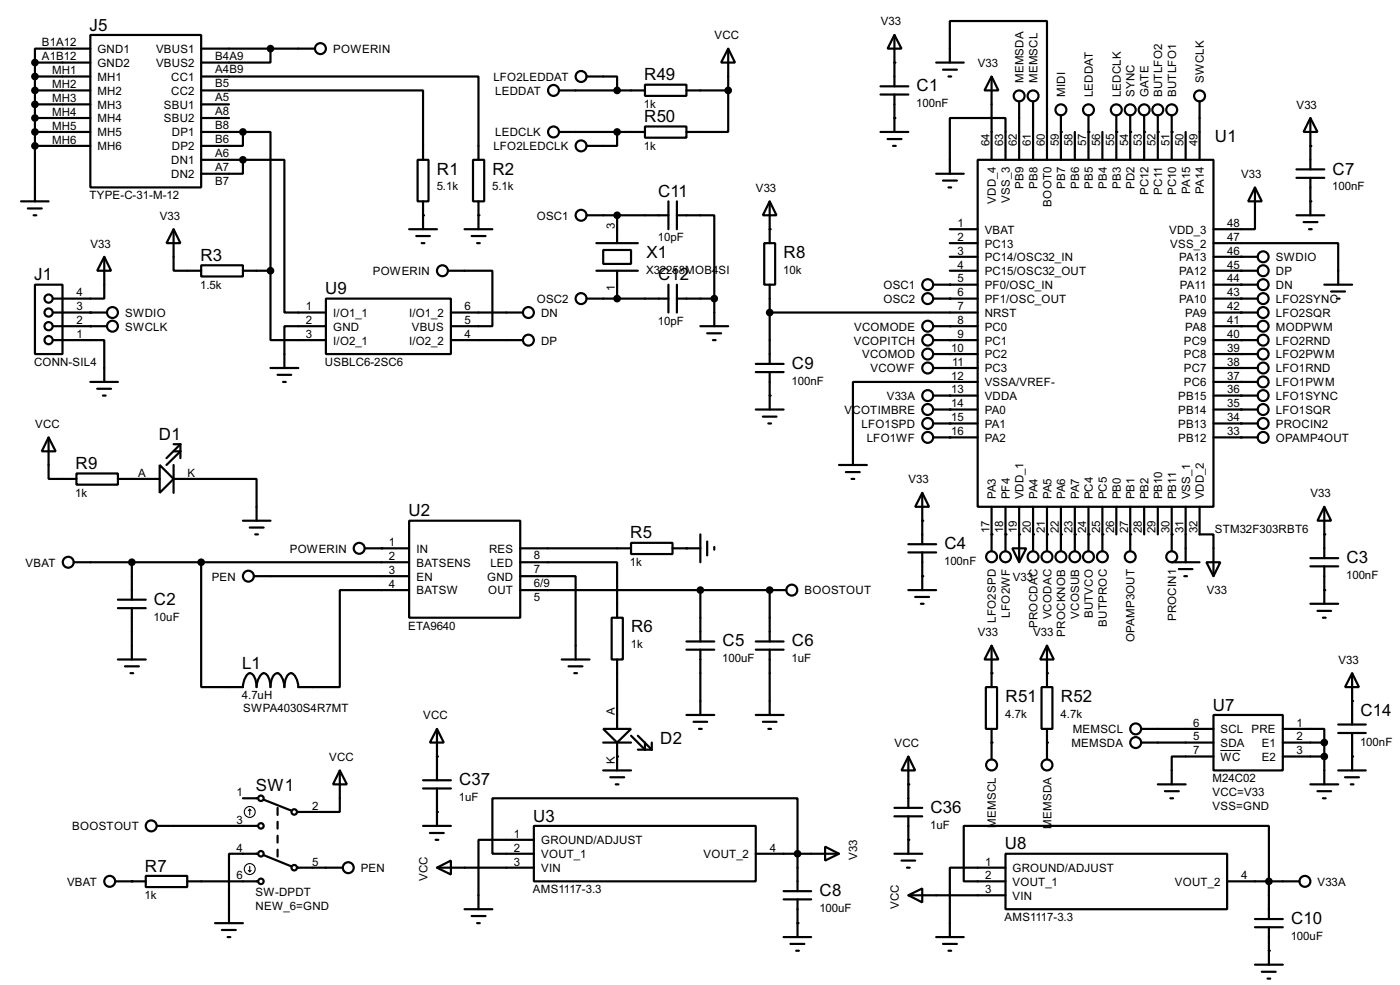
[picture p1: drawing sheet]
<svg xmlns="http://www.w3.org/2000/svg" width="256mm" height="180mm" viewBox="0 0 256 180" stroke-linecap="round" stroke-linejoin="round" font-family="sans-serif">
<defs><g id="words">
<g font-size="3.5">
<text x="16.4" y="5.6">J5</text>
<text x="118" y="14.7">R49</text>
<text x="167.9" y="16.7">C1</text>
<text x="118" y="22.4">R50</text>
<text x="222.6" y="25.9">U1</text>
<text x="80.1" y="31.9">R1</text>
<text x="90.2" y="31.9">R2</text>
<text x="244.1" y="31.9">C7</text>
<text x="120.6" y="36">C11</text>
<text x="36.7" y="47.8">R3</text>
<text x="118.4" y="47.2">X1</text>
<text x="143.6" y="47.2">R8</text>
<text x="6.3" y="51.3">J1</text>
<text x="59.6" y="53.9">U9</text>
<text x="120.6" y="51.3">C12</text>
<text x="145.1" y="67.5">C9</text>
<text x="29.1" y="80.5">D1</text>
<text x="13.9" y="85.9">R9</text>
<text x="74.8" y="94.5">U2</text>
<text x="115.5" y="98.6">R5</text>
<text x="173" y="100.5">C4</text>
<text x="246.7" y="103.1">C3</text>
<text x="28.2" y="110.7">C2</text>
<text x="115.6" y="115.8">R6</text>
<text x="132.4" y="118.3">C5</text>
<text x="145.1" y="118.3">C6</text>
<text x="44.4" y="122.4">L1</text>
<text x="184.2" y="128.5">R51</text>
<text x="194.4" y="128.5">R52</text>
<text x="222.2" y="130.1">U7</text>
<text x="249.2" y="131">C14</text>
<text x="121" y="136.1">D2</text>
<text x="84.1" y="143.7">C37</text>
<text x="46.9" y="144.8">SW1</text>
<text x="170.5" y="148.8">C36</text>
<text x="97.7" y="150.4">U3</text>
<text x="184.1" y="155.5">U8</text>
<text x="26.6" y="159.5">R7</text>
<text x="150.2" y="164">C8</text>
<text x="236.5" y="169.1">C10</text>
</g>
<g font-size="2.4">
<text x="161.3" y="4.6">V33</text>
<text x="7.7" y="8.5">B1A12</text>
<text x="7.7" y="11.1">A1B12</text>
<text x="17.8" y="9.7">GND1</text>
<text x="28.6" y="9.7">VBUS1</text>
<text x="39.4" y="10.9">B4A9</text>
<text x="61" y="9.7">POWERIN</text>
<text x="130.9" y="7.2">VCC</text>
<text x="9.5" y="13.6">MH1</text>
<text x="9.5" y="16.2">MH2</text>
<text x="17.8" y="12.3">GND2</text>
<text x="17.8" y="14.8">MH1</text>
<text x="17.8" y="17.3">MH2</text>
<text x="28.6" y="12.3">VBUS2</text>
<text x="31.4" y="14.8">CC1</text>
<text x="31.4" y="17.3">CC2</text>
<text x="39.4" y="13.4">A4B9</text>
<text x="39.4" y="16">B5</text>
<text x="90.4" y="14.8">LFO2LEDDAT</text>
<text x="90.7" y="17.3">LEDDAT</text>
<text x="179.1" y="12.3">V33</text>
<text x="187.5" y="15.2" transform="rotate(-90 187.5 15.2)">MEMSDA</text>
<text x="190.1" y="15.2" transform="rotate(-90 190.1 15.2)">MEMSCL</text>
<text x="195.2" y="17.8" transform="rotate(-90 195.2 17.8)">MIDI</text>
<text x="200.2" y="17.8" transform="rotate(-90 200.2 17.8)">LEDDAT</text>
<text x="205.3" y="17.8" transform="rotate(-90 205.3 17.8)">LEDCLK</text>
<text x="207.9" y="17.8" transform="rotate(-90 207.9 17.8)">SYNC</text>
<text x="210.4" y="17.8" transform="rotate(-90 210.4 17.8)">GATE</text>
<text x="212.9" y="17.8" transform="rotate(-90 212.9 17.8)">BUTLFO2</text>
<text x="215.5" y="17.8" transform="rotate(-90 215.5 17.8)">BUTLFO1</text>
<text x="220.5" y="15.2" transform="rotate(-90 220.5 15.2)">SWCLK</text>
<text x="9.5" y="18.7">MH3</text>
<text x="9.5" y="21.2">MH4</text>
<text x="9.5" y="23.8">MH5</text>
<text x="17.8" y="19.9">MH3</text>
<text x="17.8" y="22.4">MH4</text>
<text x="30" y="19.9">SBU1</text>
<text x="30" y="22.4">SBU2</text>
<text x="39.4" y="18.5">A5</text>
<text x="39.4" y="21.1">A8</text>
<text x="39.4" y="23.6">B8</text>
<text x="118" y="19.8">1k</text>
<text x="167.9" y="19.6">100nF</text>
<text x="237.5" y="19.9">V33</text>
<text x="9.5" y="26.3">MH6</text>
<text x="17.8" y="25">MH5</text>
<text x="17.8" y="27.5">MH6</text>
<text x="31.5" y="25">DP1</text>
<text x="31.5" y="27.5">DP2</text>
<text x="39.4" y="26.1">B6</text>
<text x="39.4" y="28.7">A6</text>
<text x="90.4" y="27.5">LFO2LEDCLK</text>
<text x="90.7" y="25">LEDCLK</text>
<text x="118" y="27.4">1k</text>
<text x="181.3" y="26.7" transform="rotate(-90 181.3 26.7)">64</text>
<text x="183.8" y="26.7" transform="rotate(-90 183.8 26.7)">63</text>
<text x="186.3" y="26.7" transform="rotate(-90 186.3 26.7)">62</text>
<text x="188.9" y="26.7" transform="rotate(-90 188.9 26.7)">61</text>
<text x="191.4" y="26.7" transform="rotate(-90 191.4 26.7)">60</text>
<text x="194" y="26.7" transform="rotate(-90 194 26.7)">59</text>
<text x="196.5" y="26.7" transform="rotate(-90 196.5 26.7)">58</text>
<text x="199" y="26.7" transform="rotate(-90 199 26.7)">57</text>
<text x="201.6" y="26.7" transform="rotate(-90 201.6 26.7)">56</text>
<text x="204.1" y="26.7" transform="rotate(-90 204.1 26.7)">55</text>
<text x="206.7" y="26.7" transform="rotate(-90 206.7 26.7)">54</text>
<text x="209.2" y="26.7" transform="rotate(-90 209.2 26.7)">53</text>
<text x="211.7" y="26.7" transform="rotate(-90 211.7 26.7)">52</text>
<text x="214.3" y="26.7" transform="rotate(-90 214.3 26.7)">51</text>
<text x="216.8" y="26.7" transform="rotate(-90 216.8 26.7)">50</text>
<text x="219.4" y="26.7" transform="rotate(-90 219.4 26.7)">49</text>
<text x="31.4" y="30">DN1</text>
<text x="31.4" y="32.6">DN2</text>
<text x="39.4" y="31.2">A7</text>
<text x="39.4" y="33.8">B7</text>
<text x="80" y="34.9">5.1k</text>
<text x="90.2" y="34.9">5.1k</text>
<text x="138.5" y="35.1">V33</text>
<text x="187.5" y="34.5" transform="rotate(-90 187.5 34.5)">PB9</text>
<text x="190.1" y="34.5" transform="rotate(-90 190.1 34.5)">PB8</text>
<text x="195.2" y="34.5" transform="rotate(-90 195.2 34.5)">PB7</text>
<text x="197.7" y="34.5" transform="rotate(-90 197.7 34.5)">PB6</text>
<text x="200.2" y="34.5" transform="rotate(-90 200.2 34.5)">PB5</text>
<text x="202.8" y="34.5" transform="rotate(-90 202.8 34.5)">PB4</text>
<text x="205.3" y="34.5" transform="rotate(-90 205.3 34.5)">PB3</text>
<text x="207.9" y="34.6" transform="rotate(-90 207.9 34.6)">PD2</text>
<text x="210.4" y="35.8" transform="rotate(-90 210.4 35.8)">PC12</text>
<text x="212.9" y="35.6" transform="rotate(-90 212.9 35.6)">PC11</text>
<text x="215.5" y="35.8" transform="rotate(-90 215.5 35.8)">PC10</text>
<text x="218" y="35.5" transform="rotate(-90 218 35.5)">PA15</text>
<text x="220.6" y="35.5" transform="rotate(-90 220.6 35.5)">PA14</text>
<text x="227.4" y="32.6">V33</text>
<text x="244.1" y="34.9">100nF</text>
<text x="16.4" y="36.5">TYPE-C-31-M-12</text>
<text x="29.3" y="40.2">V33</text>
<text x="98.3" y="40.2">OSC1</text>
<text x="112.7" y="42" transform="rotate(-90 112.7 42)">3</text>
<text x="175.4" y="41.6">1</text>
<text x="182.5" y="37.3" transform="rotate(-90 182.5 37.3)">VDD_4</text>
<text x="185" y="37.1" transform="rotate(-90 185 37.1)">VSS_3</text>
<text x="192.6" y="37.8" transform="rotate(-90 192.6 37.8)">BOOT0</text>
<text x="224.8" y="41.6">48</text>
<text x="16.6" y="45.3">V33</text>
<text x="120.5" y="44.1">10pF</text>
<text x="175.4" y="44.1">2</text>
<text x="175.4" y="46.6">3</text>
<text x="180.4" y="42.7">VBAT</text>
<text x="180.4" y="45.3">PC13</text>
<text x="180.4" y="47.8">PC14/OSC32_IN</text>
<text x="214.2" y="42.7">VDD_3</text>
<text x="214.4" y="45.3">VSS_2</text>
<text x="216" y="47.8">PA13</text>
<text x="224.8" y="44.1">47</text>
<text x="224.8" y="46.6">46</text>
<text x="233.7" y="47.8">SWDIO</text>
<text x="36.7" y="52.8">1.5k</text>
<text x="68.3" y="50.4">POWERIN</text>
<text x="112.7" y="53.3" transform="rotate(-90 112.7 53.3)">1</text>
<text x="118.4" y="50.1">X32258MOB4SI</text>
<text x="143.5" y="50.1">10k</text>
<text x="161.8" y="52.9">OSC1</text>
<text x="175.4" y="49.2">4</text>
<text x="175.4" y="51.7">5</text>
<text x="180.4" y="50.4">PC15/OSC32_OUT</text>
<text x="180.4" y="52.9">PF0/OSC_IN</text>
<text x="216" y="50.4">PA12</text>
<text x="216.1" y="52.9">PA11</text>
<text x="224.8" y="49.2">45</text>
<text x="224.8" y="51.7">44</text>
<text x="233.7" y="50.4">DP</text>
<text x="233.7" y="52.9">DN</text>
<text x="14" y="59.3">2</text>
<text x="14" y="56.8">3</text>
<text x="14" y="54.3">4</text>
<text x="22.9" y="58">SWDIO</text>
<text x="56.1" y="56.8">1</text>
<text x="56.1" y="59.3">2</text>
<text x="61" y="58">I/O1_1</text>
<text x="74.9" y="58">I/O1_2</text>
<text x="85.1" y="56.8">6</text>
<text x="85.1" y="59.3">5</text>
<text x="98.3" y="55.4">OSC2</text>
<text x="99.1" y="58">DN</text>
<text x="120.5" y="59.4">10pF</text>
<text x="161.8" y="55.4">OSC2</text>
<text x="175.4" y="54.3">6</text>
<text x="175.4" y="56.8">7</text>
<text x="175.4" y="59.3">8</text>
<text x="180.4" y="55.4">PF1/OSC_OUT</text>
<text x="180.4" y="58">NRST</text>
<text x="216" y="55.4">PA10</text>
<text x="217.1" y="58">PA9</text>
<text x="224.8" y="54.3">43</text>
<text x="224.8" y="56.8">42</text>
<text x="224.8" y="59.3">41</text>
<text x="233.7" y="58">LFO2SQR</text>
<text x="233.7" y="55.4">LFO2SYNC</text>
<text x="14" y="61.9">1</text>
<text x="22.9" y="60.5">SWCLK</text>
<text x="56.1" y="61.9">3</text>
<text x="61" y="60.5">GND</text>
<text x="61" y="63.1">I/O2_1</text>
<text x="74.9" y="63.1">I/O2_2</text>
<text x="75.4" y="60.5">VBUS</text>
<text x="85.1" y="61.9">4</text>
<text x="99.1" y="63.1">DP</text>
<text x="156.4" y="63.1">VCOPITCH</text>
<text x="156.5" y="60.5">VCOMODE</text>
<text x="157.9" y="65.6">VCOMOD</text>
<text x="174.3" y="64.4">10</text>
<text x="175.4" y="61.9">9</text>
<text x="180.4" y="60.5">PC0</text>
<text x="180.4" y="63.1">PC1</text>
<text x="180.4" y="65.6">PC2</text>
<text x="216.9" y="63.1">PC9</text>
<text x="216.9" y="65.6">PC8</text>
<text x="217.1" y="60.5">PA8</text>
<text x="224.8" y="61.9">40</text>
<text x="224.8" y="64.4">39</text>
<text x="233.7" y="65.6">LFO2PWM</text>
<text x="233.7" y="63.1">LFO2RND</text>
<text x="233.7" y="60.5">MODPWM</text>
<text x="6.2" y="67">CONN-SIL4</text>
<text x="59.5" y="67">USBLC6-2SC6</text>
<text x="145" y="70.4">100nF</text>
<text x="159.5" y="68.1">VCOWF</text>
<text x="174.3" y="69.5">12</text>
<text x="174.3" y="72">13</text>
<text x="174.4" y="67">11</text>
<text x="180.4" y="68.1">PC3</text>
<text x="180.4" y="70.7">VSSA/VREF-</text>
<text x="216.9" y="68.1">PC7</text>
<text x="216.9" y="70.7">PC6</text>
<text x="224.8" y="67">38</text>
<text x="224.8" y="69.5">37</text>
<text x="224.8" y="72">36</text>
<text x="233.7" y="70.7">LFO1PWM</text>
<text x="233.7" y="68.1">LFO1RND</text>
<text x="154.7" y="75.8">VCOTIMBRE</text>
<text x="162.5" y="73.2">V33A</text>
<text x="174.3" y="74.6">14</text>
<text x="174.3" y="77.1">15</text>
<text x="180.4" y="73.2">VDDA</text>
<text x="180.4" y="75.8">PA0</text>
<text x="215.8" y="73.2">PB15</text>
<text x="215.8" y="75.8">PB14</text>
<text x="224.8" y="74.6">35</text>
<text x="224.8" y="77.1">34</text>
<text x="233.7" y="73.2">LFO1SYNC</text>
<text x="233.7" y="75.8">LFO1SQR</text>
<text x="6.4" y="78.3">VCC</text>
<text x="157.8" y="78.3">LFO1SPD</text>
<text x="158.8" y="80.8">LFO1WF</text>
<text x="174.3" y="79.7">16</text>
<text x="180.4" y="78.3">PA1</text>
<text x="180.4" y="80.8">PA2</text>
<text x="215.8" y="78.3">PB13</text>
<text x="215.8" y="80.8">PB12</text>
<text x="224.8" y="79.7">33</text>
<text x="233.7" y="78.3">PROCIN2</text>
<text x="233.7" y="80.8">OPAMP4OUT</text>
<text x="25.3" y="87.3">A</text>
<text x="34.3" y="87.3">K</text>
<text x="166.4" y="88.5">V33</text>
<text x="13.8" y="90.9">1k</text>
<text x="182.5" y="91.4" transform="rotate(-90 182.5 91.4)">PA3</text>
<text x="185" y="91.4" transform="rotate(-90 185 91.4)">PF4</text>
<text x="187.5" y="91.4" transform="rotate(-90 187.5 91.4)">VDD_1</text>
<text x="190.1" y="91.4" transform="rotate(-90 190.1 91.4)">PA4</text>
<text x="192.6" y="91.4" transform="rotate(-90 192.6 91.4)">PA5</text>
<text x="195.2" y="91.4" transform="rotate(-90 195.2 91.4)">PA6</text>
<text x="197.7" y="91.4" transform="rotate(-90 197.7 91.4)">PA7</text>
<text x="200.2" y="91.4" transform="rotate(-90 200.2 91.4)">PC4</text>
<text x="202.8" y="91.4" transform="rotate(-90 202.8 91.4)">PC5</text>
<text x="205.3" y="91.4" transform="rotate(-90 205.3 91.4)">PB0</text>
<text x="207.9" y="91.4" transform="rotate(-90 207.9 91.4)">PB1</text>
<text x="210.4" y="91.4" transform="rotate(-90 210.4 91.4)">PB2</text>
<text x="212.9" y="91.4" transform="rotate(-90 212.9 91.4)">PB10</text>
<text x="215.5" y="91.4" transform="rotate(-90 215.5 91.4)">PB11</text>
<text x="218" y="91.4" transform="rotate(-90 218 91.4)">VSS_1</text>
<text x="220.6" y="91.4" transform="rotate(-90 220.6 91.4)">VDD_2</text>
<text x="240.1" y="91">V33</text>
<text x="53.1" y="101.2">POWERIN</text>
<text x="71.3" y="100">1</text>
<text x="76.3" y="101.2">IN</text>
<text x="89.6" y="101.2">RES</text>
<text x="181.3" y="97.6" transform="rotate(-90 181.3 97.6)">17</text>
<text x="183.8" y="97.6" transform="rotate(-90 183.8 97.6)">18</text>
<text x="186.3" y="97.6" transform="rotate(-90 186.3 97.6)">19</text>
<text x="188.9" y="97.6" transform="rotate(-90 188.9 97.6)">20</text>
<text x="191.4" y="97.6" transform="rotate(-90 191.4 97.6)">21</text>
<text x="194" y="97.6" transform="rotate(-90 194 97.6)">22</text>
<text x="196.5" y="97.6" transform="rotate(-90 196.5 97.6)">23</text>
<text x="199" y="97.6" transform="rotate(-90 199 97.6)">24</text>
<text x="201.6" y="97.6" transform="rotate(-90 201.6 97.6)">25</text>
<text x="204.1" y="97.6" transform="rotate(-90 204.1 97.6)">26</text>
<text x="206.7" y="97.6" transform="rotate(-90 206.7 97.6)">27</text>
<text x="209.2" y="97.6" transform="rotate(-90 209.2 97.6)">28</text>
<text x="211.7" y="97.6" transform="rotate(-90 211.7 97.6)">29</text>
<text x="214.3" y="97.6" transform="rotate(-90 214.3 97.6)">30</text>
<text x="216.8" y="97.6" transform="rotate(-90 216.8 97.6)">31</text>
<text x="219.4" y="97.6" transform="rotate(-90 219.4 97.6)">32</text>
<text x="222.5" y="97.5">STM32F303RBT6</text>
<text x="4.7" y="103.7">VBAT</text>
<text x="38.8" y="106.3">PEN</text>
<text x="71.3" y="102.5">2</text>
<text x="71.3" y="105.1">3</text>
<text x="71.3" y="107.6">4</text>
<text x="76.3" y="103.7">BATSENS</text>
<text x="76.3" y="106.3">EN</text>
<text x="89.2" y="106.3">GND</text>
<text x="89.8" y="103.7">LED</text>
<text x="97.8" y="102.4">8</text>
<text x="97.8" y="104.9">7</text>
<text x="97.8" y="107.5">6/9</text>
<text x="115.4" y="103.6">1k</text>
<text x="173" y="103.5">100nF</text>
<text x="185.5" y="106.3">V33</text>
<text x="246.6" y="106">100nF</text>
<text x="28.2" y="113.6">10uF</text>
<text x="76.3" y="108.8">BATSW</text>
<text x="89.4" y="108.8">OUT</text>
<text x="97.8" y="110">5</text>
<text x="147.4" y="108.8">BOOSTOUT</text>
<text x="182.5" y="114" transform="rotate(-90 182.5 114)">LFO2SPD</text>
<text x="185" y="113" transform="rotate(-90 185 113)">LFO2WF</text>
<text x="192.6" y="113.4" transform="rotate(-90 192.6 113.4)">VCODAC</text>
<text x="197.7" y="113.3" transform="rotate(-90 197.7 113.3)">VCOSUB</text>
<text x="200.2" y="113.2" transform="rotate(-90 200.2 113.2)">BUTVCO</text>
<text x="215.5" y="113.7" transform="rotate(-90 215.5 113.7)">PROCIN1</text>
<text x="221.1" y="108.8">V33</text>
<text x="74.8" y="115.3">ETA9640</text>
<text x="115.6" y="118.7">1k</text>
<text x="179.1" y="116.4">V33</text>
<text x="189.3" y="116.4">V33</text>
<text x="190.1" y="114.9" transform="rotate(-90 190.1 114.9)">PROCDAC</text>
<text x="195.2" y="116.5" transform="rotate(-90 195.2 116.5)">PROCKNOB</text>
<text x="202.8" y="114.7" transform="rotate(-90 202.8 114.7)">BUTPROC</text>
<text x="207.9" y="117.6" transform="rotate(-90 207.9 117.6)">OPAMP3OUT</text>
<text x="132.3" y="121.2">100uF</text>
<text x="145" y="121.2">1uF</text>
<text x="245.2" y="121.5">V33</text>
<text x="44.3" y="128">4.7uH</text>
<text x="44.5" y="130.3">SWPA4030S4R7MT</text>
<text x="77.5" y="131.7">VCC</text>
<text x="112.7" y="130.8" transform="rotate(-90 112.7 130.8)">A</text>
<text x="184.1" y="131.4">4.7k</text>
<text x="194.3" y="131.4">4.7k</text>
<text x="163.9" y="136.7">VCC</text>
<text x="196.3" y="136.7">MEMSDA</text>
<text x="196.5" y="134.2">MEMSCL</text>
<text x="218.6" y="133">6</text>
<text x="218.6" y="135.5">5</text>
<text x="223.6" y="134.2">SCL PRE</text>
<text x="223.6" y="136.7">SDA</text>
<text x="231.1" y="136.7">E1</text>
<text x="237.5" y="133">1</text>
<text x="237.5" y="135.5">2</text>
<text x="249.2" y="136.5">100nF</text>
<text x="60.3" y="139.3">VCC</text>
<text x="112.7" y="139.9" transform="rotate(-90 112.7 139.9)">K</text>
<text x="218.6" y="138.1">7</text>
<text x="222.1" y="143.2">M24C02</text>
<text x="223.6" y="139.3">WC</text>
<text x="231.1" y="139.3">E2</text>
<text x="237.5" y="138.1">3</text>
<text x="43.4" y="145.7">1</text>
<text x="57.2" y="148.2">2</text>
<text x="84.1" y="146.6">1uF</text>
<text x="222.1" y="145.8">VCC=V33</text>
<text x="222.1" y="148.3">VSS=GND</text>
<text x="13.2" y="152">BOOSTOUT</text>
<text x="43.4" y="150.8">3</text>
<text x="43.4" y="155.9">4</text>
<text x="94.2" y="153.3">1</text>
<text x="94.2" y="155.9">2</text>
<text x="99.1" y="154.5">GROUND/ADJUST</text>
<text x="141" y="155.9">4</text>
<text x="170.4" y="151.7">1uF</text>
<text x="182.5" y="151.5" transform="rotate(-90 182.5 151.5)">MEMSCL</text>
<text x="192.6" y="151.7" transform="rotate(-90 192.6 151.7)">MEMSDA</text>
<text x="43.4" y="160.9">6</text>
<text x="57.2" y="158.4">5</text>
<text x="66.1" y="159.6">PEN</text>
<text x="78.3" y="161.3" transform="rotate(-90 78.3 161.3)">VCC</text>
<text x="94.2" y="158.4">3</text>
<text x="99.1" y="157.1">VOUT_1</text>
<text x="99.1" y="159.6">VIN</text>
<text x="128.9" y="157.1">VOUT_2</text>
<text x="157.1" y="157.4" transform="rotate(-90 157.1 157.4)">V33</text>
<text x="180.5" y="158.4">1</text>
<text x="180.5" y="160.9">2</text>
<text x="185.5" y="159.6">GROUND/ADJUST</text>
<text x="227.4" y="160.9">4</text>
<text x="12.3" y="162.1">VBAT</text>
<text x="26.5" y="164.6">1k</text>
<text x="46.8" y="164.1">SW-DPDT</text>
<text x="46.8" y="166.6">NEW_6=GND</text>
<text x="97.6" y="163.5">AMS1117-3.3</text>
<text x="150.1" y="167">100uF</text>
<text x="164.7" y="166.4" transform="rotate(-90 164.7 166.4)">VCC</text>
<text x="180.5" y="163.5">3</text>
<text x="185.5" y="162.1">VOUT_1</text>
<text x="185.5" y="164.7">VIN</text>
<text x="215.2" y="162.1">VOUT_2</text>
<text x="241.4" y="162.1">V33A</text>
<text x="184" y="168.6">AMS1117-3.3</text>
<text x="236.5" y="172">100uF</text>
</g>
</g></defs>
<g fill="none" stroke="#000" stroke-width=".4">
<path d="M6.4 11.5v25.4M6.4 19.1h10.2M6.4 16.6h10.2M6.4 14h10.2M6.4 11.5h10.2M16.6 6.4h20.3v27.9h-20.3zM16.6 8.9h-10.2v2.6M36.9 16.6h40.6v12.7M36.9 14h50.8v15.3M36.9 19.1h5.1M36.9 8.9h20.8M49.6 8.9v2.6h-12.7"/>
<path d="M102.4 16.6h15.8M107.5 14h5.6v2.6M118.2 15.5h7.6v2.1h-7.6zM125.8 16.6h7.6M133.4 8.9l1.3 2.6h-2.6zM133.4 16.6v7.6h-7.6M133.4 8.9v7.7M161.3 15.8h5.1M161.3 17.3h5.1M163.9 6.4l1.3 2.5h-2.6zM163.9 6.4v9.4M163.9 17.3v6.9"/>
<path d="M171.5 11.5h5.1M172.8 12.8h2.5M173.8 14h.5M174 11.5v-7.6h17.8v25.4M181.7 14l1.2 2.6h-2.5zM181.7 14v15.3M186.7 18.6v10.7M189.3 18.6v10.7M219.8 18.6v10.7M3.9 36.9h5M5.1 38.2h2.6M6.2 39.4h.5"/>
<path d="M6.4 26.7h10.2M6.4 24.2h10.2M6.4 21.6h10.2M36.9 24.2h7.6M36.9 21.6h5.1M36.9 29.3h7.6M44.5 24.2v2.5h-7.6M44.5 29.3v2.5h-7.6M44.5 24.2h5.1v25.4M44.5 29.3h7.6v27.9h7.6M76.5 29.3h2v7.6h-2zM77.5 36.9v5.1"/>
<path d="M86.7 29.3h2v7.6h-2zM87.7 36.9v5.1M102.4 24.2h15.8M107.5 39.4h15M113.1 24.2v2.5h-5.6M113.1 39.4v5.1M118.2 23.2h7.6v2h-7.6zM122.5 36.9v5.1M124 39.4h6.9v15.3M124 36.9v5.1M141 36.9l1.3 2.5h-2.5zM141 36.9v7.6"/>
<path d="M161.3 24.2h5.1M162.6 25.5h2.6M163.6 26.7h.5M171.5 31.8h5.1M172.8 33.1h2.5M173.8 34.3h.5M179.1 29.3h43.2v63.5h-43.2zM184.2 29.3v-7.7h-10.2v10.2M194.4 21.1v8.2M196.9 24.2v5.1M199.4 21.1v8.2M202 24.2v5.1"/>
<path d="M204.5 21.1v8.2M207.1 21.1v8.2M209.6 21.1v8.2M212.1 21.1v8.2M214.7 21.1v8.2M217.2 24.2v5.1M229.9 34.3l1.3 2.6h-2.5zM229.9 34.3v7.7h-7.6M237.5 39.4h5.1M237.5 31h5.1M237.5 32.6h5.1M240.1 21.6l1.3 2.6h-2.6z"/>
<path d="M240.1 21.6v9.4M240.1 32.6v6.8M6.4 52.1h5.1v12.7h-5.1zM9.7 57.2h9.9M9.7 59.7h9.9M19.1 47l1.3 2.6h-2.6zM19.1 47v7.7h-9.4M31.8 42l1.3 2.5h-2.6zM31.8 42v7.6h5.1M36.9 48.6h7.6v2h-7.6zM44.5 49.6h5.1M49.6 49.6v12.7h10.1"/>
<path d="M59.7 54.7h22.9v10.1h-22.9zM59.7 59.7h-7.6v7.7M75 42h5.1M76.3 43.2h2.5M77.3 44.5h.5M82.1 49.6h8.1v10.1h-7.6M82.6 57.2h13.2M85.1 42h5.1M86.4 43.2h2.6M87.4 44.5h.5M107.5 54.7h15M109.3 49.6h7.6"/>
<path d="M109.3 44.5h7.6M110.5 45.8h5.1v2.5h-5.1zM113.1 49.6v5.1M122.5 52.1v5.1M124 54.7h6.9M124 52.1v5.1M128.3 59.7h5.1M130.9 54.7v5M140 44.5h2v7.6h-2zM141 52.1v14.5M141 57.2h38.1M171 54.7h8.1"/>
<path d="M171 52.1h8.1M171 59.7h8.1M174 49.6h5.1M174 42h5.1M174 44.5h5.1M174 47h5.1M222.3 44.5h22.9v7.6M222.3 54.7h8.1M222.3 57.2h8.1M222.3 49.6h8.1M222.3 52.1h8.1M222.3 47h8.1"/>
<path d="M222.3 59.7h8.1M238.8 40.7h2.6M239.8 42h.5M242.6 52.1h5.1M243.9 53.4h2.5M244.9 54.7h.5M9.7 62.3h9.4v7.6M16.6 69.9h5M17.8 71.2h2.6M18.9 72.4h.5M49.6 67.4h5.1M50.9 68.6h2.5"/>
<path d="M51.9 69.9h.5M82.6 62.3h13.2M129.6 61h2.5M130.6 62.3h.5M138.5 75h5.1M138.5 66.6h5.1M138.5 68.1h5.1M139.8 76.3h2.5M140.8 77.5h.5M141 68.1v6.9M171 62.3h8.1M171 72.4h8.1"/>
<path d="M171 64.8h8.1M171 67.4h8.1M171 75h8.1M171 77.5h8.1M179.1 69.9h-22.8v15.2M222.3 62.3h8.1M222.3 69.9h8.1M222.3 72.4h8.1M222.3 64.8h8.1M222.3 67.4h8.1M222.3 75h8.1M222.3 77.5h8.1"/>
<path d="M8.9 80.1l1.3 2.5h-2.5zM8.9 80.1v7.6h5.1M14 86.7h7.6v2h-7.6zM21.6 87.7h7.7M29.3 85.1l2.5 2.6-2.5 2.5zM31.8 87.7h15.2v7.6M31.8 85.1v5.1M31.8 82.6h1.3l-2.6 2.5M31.8 81.3h1.3M33.1 81.3l-2.6 2.6M33.1 81.3v2.6M44.5 95.3h5.1"/>
<path d="M45.8 96.6h2.5M46.8 97.8h.5M75 95.3h20.3v17.8h-20.3zM115.6 99.4h7.6v2h-7.6zM128.3 97.8v5.1M129.6 99.1v2.6M153.7 85.1h5.1M155 86.4h2.5M156 87.7h.5M166.4 99.6h5.1M169 90.2l1.2 2.6h-2.5zM169 90.2v9.4"/>
<path d="M171 80.1h8.1M181.7 92.8v8.1M184.2 92.8v8.1M186.7 92.8v10.1M189.3 92.8v8.1M191.8 92.8v8.1M194.4 92.8v8.1M196.9 92.8v8.1M199.4 92.8v8.1M202 92.8v8.1M204.5 92.8v5M207.1 92.8v8.1"/>
<path d="M209.6 92.8v5M212.1 92.8v5M214.7 92.8v8.1M217.2 92.8v10.1M219.8 92.8v5h2.5v7.7M222.3 80.1h8.1M242.6 92.8l1.3 2.5h-2.5zM242.6 92.8v9.4M13.5 102.9h61.5M21.6 109.8h5.1M21.6 111.3h5.1M24.2 102.9v6.9"/>
<path d="M24.2 111.3v9.4M36.9 102.9v22.9h7.6a2.75 2.75 0 0 1 1.3-2.6 1.5 1.5 0 0 1 1 1.3l.2 1.3a2.76 2.76 0 0 1 1.3-2.6 1.5 1.5 0 0 1 1.1 1.3l.2 1.3a3.2 3.2 0 0 1 .9-2.5l.4-.1a2.75 2.75 0 0 1 1.2 2.6 3.3 3.3 0 0 1 .9-2.5 .9 .9 0 0 1 1.2 .7l.4 1.1 .1 .7h7.6v-17.8h12.7M46.5 105.5h28.5M66.9 100.4h8.1M95.3 105.5h10.2v15.2M95.3 102.9h17.8v10.2M95.3 100.4h20.3M95.3 108h48.8M112.1 113.1h2v7.6h-2zM123.2 100.4h5.1M125.8 117.4h5.1M125.8 118.9h5.1"/>
<path d="M128.3 108v9.4M128.3 118.9v12M130.9 100.1v.5M138.5 117.4h5.1M138.5 118.9h5.1M141 108v9.4M141 118.9v12M166.4 108h5.1M166.4 101.1h5.1M167.7 109.3h2.5M168.7 110.5h.5M169 101.1v6.9"/>
<path d="M181.7 118.2l1.2 2.5h-2.5zM181.7 118.2v7.6M185.5 100.4h2.5l-1.3 2.5zM191.8 118.2l1.3 2.5h-2.5zM191.8 118.2v7.6M214.7 102.9h5.1M216 104.2h2.5M217 105.5h.5M221 102.9h2.6l-1.3 2.6zM240.1 110.5h5.1M240.1 102.2h5.1M240.1 103.7h5.1"/>
<path d="M241.4 111.8h2.5M242.4 113.1h.5M242.6 103.7v6.8M21.6 120.7h5.1M22.9 122h2.6M23.9 123.2h.5M80.1 133.4l1.2 2.5h-2.5zM80.1 133.4v9.4M102.9 120.7h5.1M104.2 122h2.5M105.2 123.2h.5M110.5 133.4h5.1l-2.5 2.5z"/>
<path d="M110.5 135.9h5.1M113.1 120.7v12.7M113.1 135.9v5.1M115.6 134.7l2.6 2.5v-1.3M116.9 134.7l2.5 2.5M116.9 137.2h2.5M119.4 135.9v1.3M125.8 130.9h5.1M127.1 132.1h2.5M128.1 133.4h.5M138.5 130.9h5.1M139.8 132.1h2.5"/>
<path d="M140.8 133.4h.5M166.4 138.5l1.3 2.5h-2.5zM166.4 138.5v9.4M180.6 125.8h2.1v7.6h-2.1zM181.7 133.4v5.6M190.8 125.8h2v7.6h-2zM191.8 133.4v5.6M209.1 133.4h13.2M209.1 135.9h13.2M222.3 130.9h12.7v10.1h-12.7zM222.3 138.5h-7.6v5.1M235 133.4h7.6v2.5"/>
<path d="M235 135.9h7.6M235 138.5h7.6M242.6 135.9v7.7M245.2 132.6h5M245.2 134.2h5M247.7 123.2l1.3 2.6h-2.6zM247.7 123.2v9.4M247.7 134.2v6.8M28.8 151.2h18.5M44.5 146.1h2.8M47.3 156.3h-5.3v12.7M48.3 146.4l5.1 2"/>
<path d="M48.3 156.5l5.1 2.1M50.9 147.9v1.3M50.9 150.4v1.3M50.9 153v1.2M50.9 155.5v1.3M54.4 158.8h8.4M62.3 141l1.3 2.6h-2.6zM62.3 141v7.6h-7.9M77.5 151.2h5.1M77.5 142.8h5.1M77.5 144.3h5.1M78.8 152.5h2.5"/>
<path d="M79.8 153.7h.5M80.1 158.8l2.5-1.3v2.6zM80.1 158.8h17.7M80.1 144.3v6.9M97.8 151.2h40.7v10.1h-40.7zM97.8 153.7h-10.1v12.7M97.8 156.3h-7.6v-10.2h55.9v17M110.5 141h5.1M111.8 142.3h2.6M112.8 143.6h.5M138.5 156.3h15.2M151.2 155l2.5 1.3-2.5 1.2z"/>
<path d="M163.9 156.3h5.1M163.9 147.9h5.1M163.9 149.4h5.1M165.2 157.5h2.5M166.2 158.8h.5M166.4 149.4v6.9M184.2 156.3h40.6v10.1h-40.6zM184.2 158.8h-10.2v12.7M212.1 143.6h5.1M213.4 144.8h2.6M214.4 146.1h.5M240.1 143.6h5.1"/>
<path d="M241.4 144.8h2.5M242.4 146.1h.5M245.2 141h5M246.4 142.3h2.6M247.5 143.6h.5M21.1 161.3h5.6M26.7 160.3h7.6v2.1h-7.6zM34.3 161.3h13M39.4 169h5.1M40.7 170.2h2.5M41.7 171.5h.5M85.1 166.4h5.1"/>
<path d="M86.4 167.7h2.6M87.4 169h.5M143.6 171.5h5M143.6 163.1h5M143.6 164.6h5M144.8 172.8h2.6M145.9 174h.5M146.1 164.6v6.9M166.4 163.9l2.6-1.3v2.6zM166.4 163.9h17.8M171.5 171.5h5.1M172.8 172.8h2.5"/>
<path d="M173.8 174h.5M184.2 161.3h-7.6v-10.1h55.9v17M224.8 161.3h13.3M229.9 176.6h5.1M229.9 168.2h5.1M229.9 169.7h5.1M231.2 177.9h2.5M232.2 179.1h.5M232.5 169.7v6.9"/>
<circle cx="58.7" cy="8.9" r="1"/>
<circle cx="101.4" cy="16.6" r="1"/>
<circle cx="106.4" cy="14" r="1"/>
<circle cx="186.7" cy="17.6" r="1"/>
<circle cx="189.2" cy="17.6" r="1"/>
<circle cx="219.7" cy="17.6" r="1"/>
<circle cx="101.4" cy="24.2" r="1"/>
<circle cx="106.4" cy="26.7" r="1"/>
<circle cx="106.4" cy="39.4" r="1"/>
<circle cx="194.3" cy="20.1" r="1"/>
<circle cx="199.4" cy="20.1" r="1"/>
<circle cx="204.5" cy="20.1" r="1"/>
<circle cx="207" cy="20.1" r="1"/>
<circle cx="209.6" cy="20.1" r="1"/>
<circle cx="212.1" cy="20.1" r="1"/>
<circle cx="214.6" cy="20.1" r="1"/>
<circle cx="8.9" cy="57.2" r=".75"/>
<circle cx="8.9" cy="59.7" r=".75"/>
<circle cx="8.9" cy="54.7" r=".75"/>
<circle cx="20.6" cy="57.2" r="1"/>
<circle cx="20.6" cy="59.7" r="1"/>
<circle cx="81" cy="49.6" r="1"/>
<circle cx="96.8" cy="57.2" r="1"/>
<circle cx="106.4" cy="54.7" r="1"/>
<circle cx="169.9" cy="52.1" r="1"/>
<circle cx="169.9" cy="54.7" r="1"/>
<circle cx="169.9" cy="59.7" r="1"/>
<circle cx="231.4" cy="49.6" r="1"/>
<circle cx="231.4" cy="47" r="1"/>
<circle cx="231.4" cy="57.2" r="1"/>
<circle cx="231.4" cy="54.7" r="1"/>
<circle cx="231.4" cy="52.1" r="1"/>
<circle cx="231.4" cy="59.7" r="1"/>
<circle cx="8.9" cy="62.3" r=".75"/>
<circle cx="96.8" cy="62.3" r="1"/>
<circle cx="169.9" cy="77.5" r="1"/>
<circle cx="169.9" cy="64.8" r="1"/>
<circle cx="169.9" cy="72.4" r="1"/>
<circle cx="169.9" cy="62.3" r="1"/>
<circle cx="169.9" cy="67.4" r="1"/>
<circle cx="169.9" cy="75" r="1"/>
<circle cx="231.4" cy="62.3" r="1"/>
<circle cx="231.4" cy="75" r="1"/>
<circle cx="231.4" cy="67.4" r="1"/>
<circle cx="231.4" cy="72.4" r="1"/>
<circle cx="231.4" cy="77.5" r="1"/>
<circle cx="231.4" cy="64.8" r="1"/>
<circle cx="231.4" cy="69.9" r="1"/>
<circle cx="169.9" cy="80.1" r="1"/>
<circle cx="231.4" cy="80.1" r="1"/>
<circle cx="12.5" cy="102.9" r="1"/>
<circle cx="45.5" cy="105.5" r="1"/>
<circle cx="65.8" cy="100.4" r="1"/>
<circle cx="145" cy="108" r="1"/>
<circle cx="181.6" cy="101.9" r="1"/>
<circle cx="184.2" cy="101.9" r="1"/>
<circle cx="189.2" cy="101.9" r="1"/>
<circle cx="191.8" cy="101.9" r="1"/>
<circle cx="194.3" cy="101.9" r="1"/>
<circle cx="196.9" cy="101.9" r="1"/>
<circle cx="199.4" cy="101.9" r="1"/>
<circle cx="201.9" cy="101.9" r="1"/>
<circle cx="207" cy="101.9" r="1"/>
<circle cx="214.6" cy="101.9" r="1"/>
<circle cx="208" cy="133.4" r="1"/>
<circle cx="208" cy="135.9" r="1"/>
<circle cx="27.7" cy="151.2" r="1"/>
<circle cx="47.8" cy="151.2" r=".5"/>
<circle cx="47.8" cy="156.3" r=".5"/>
<circle cx="47.8" cy="146.1" r=".5"/>
<circle cx="53.9" cy="158.8" r=".5"/>
<circle cx="53.9" cy="148.6" r=".5"/>
<circle cx="63.8" cy="158.8" r="1"/>
<circle cx="181.6" cy="140" r="1"/>
<circle cx="191.8" cy="140" r="1"/>
<circle cx="20.1" cy="161.3" r="1"/>
<circle cx="47.8" cy="161.3" r=".5"/>
<circle cx="239" cy="161.3" r="1"/>
</g>
<g fill="#000">
<circle cx="163.9" cy="11.5" r=".2"/>
<circle cx="77.5" cy="39.4" r=".2"/>
<circle cx="87.7" cy="39.4" r=".2"/>
<circle cx="163.9" cy="21.6" r=".2"/>
<circle cx="194.4" cy="24.2" r=".2"/>
<circle cx="199.4" cy="24.2" r=".2"/>
<circle cx="204.5" cy="24.2" r=".2"/>
<circle cx="207.1" cy="24.2" r=".2"/>
<circle cx="209.6" cy="24.2" r=".2"/>
<circle cx="212.1" cy="24.2" r=".2"/>
<circle cx="214.7" cy="24.2" r=".2"/>
<circle cx="240.1" cy="26.7" r=".2"/>
<circle cx="240.1" cy="36.9" r=".2"/>
<circle cx="16.6" cy="57.2" r=".2"/>
<circle cx="16.6" cy="59.7" r=".2"/>
<circle cx="141" cy="42" r=".2"/>
<circle cx="174" cy="54.7" r=".2"/>
<circle cx="174" cy="52.1" r=".2"/>
<circle cx="174" cy="59.7" r=".2"/>
<circle cx="227.4" cy="49.6" r=".2"/>
<circle cx="227.4" cy="57.2" r=".2"/>
<circle cx="227.4" cy="47" r=".2"/>
<circle cx="227.4" cy="54.7" r=".2"/>
<circle cx="227.4" cy="59.7" r=".2"/>
<circle cx="227.4" cy="52.1" r=".2"/>
<circle cx="141" cy="72.4" r=".2"/>
<circle cx="174" cy="67.4" r=".2"/>
<circle cx="174" cy="72.4" r=".2"/>
<circle cx="174" cy="62.3" r=".2"/>
<circle cx="174" cy="64.8" r=".2"/>
<circle cx="174" cy="75" r=".2"/>
<circle cx="174" cy="77.5" r=".2"/>
<circle cx="227.4" cy="64.8" r=".2"/>
<circle cx="227.4" cy="72.4" r=".2"/>
<circle cx="227.4" cy="69.9" r=".2"/>
<circle cx="227.4" cy="75" r=".2"/>
<circle cx="227.4" cy="62.3" r=".2"/>
<circle cx="227.4" cy="67.4" r=".2"/>
<circle cx="227.4" cy="77.5" r=".2"/>
<circle cx="169" cy="95.3" r=".2"/>
<circle cx="174" cy="80.1" r=".2"/>
<circle cx="181.7" cy="97.8" r=".2"/>
<circle cx="184.2" cy="97.8" r=".2"/>
<circle cx="186.7" cy="97.8" r=".2"/>
<circle cx="189.3" cy="97.8" r=".2"/>
<circle cx="191.8" cy="97.8" r=".2"/>
<circle cx="194.4" cy="97.8" r=".2"/>
<circle cx="196.9" cy="97.8" r=".2"/>
<circle cx="199.4" cy="97.8" r=".2"/>
<circle cx="202" cy="97.8" r=".2"/>
<circle cx="207.1" cy="97.8" r=".2"/>
<circle cx="214.7" cy="97.8" r=".2"/>
<circle cx="227.4" cy="80.1" r=".2"/>
<circle cx="242.6" cy="97.8" r=".2"/>
<circle cx="69.9" cy="100.4" r=".2"/>
<circle cx="125.8" cy="100.4" r=".2"/>
<circle cx="141" cy="108" r=".2"/>
<circle cx="169" cy="105.5" r=".2"/>
<circle cx="242.6" cy="108" r=".2"/>
<circle cx="80.1" cy="138.5" r=".2"/>
<circle cx="113.1" cy="138.5" r=".2"/>
<circle cx="181.7" cy="135.9" r=".2"/>
<circle cx="181.7" cy="123.2" r=".2"/>
<circle cx="191.8" cy="123.2" r=".2"/>
<circle cx="191.8" cy="135.9" r=".2"/>
<circle cx="247.7" cy="128.3" r=".2"/>
<circle cx="247.7" cy="138.5" r=".2"/>
<circle cx="80.1" cy="148.6" r=".2"/>
<circle cx="166.4" cy="143.6" r=".2"/>
<circle cx="166.4" cy="153.7" r=".2"/>
<circle cx="24.2" cy="161.3" r=".2"/>
<circle cx="146.1" cy="169" r=".2"/>
<circle cx="232.5" cy="174" r=".2"/>
</g>
<g fill="#000" stroke="#000" stroke-width=".4">
<circle cx="6.4" cy="19.1" r=".5"/>
<circle cx="6.4" cy="14" r=".5"/>
<circle cx="6.4" cy="16.6" r=".5"/>
<circle cx="6.4" cy="11.5" r=".5"/>
<circle cx="49.5" cy="8.9" r=".5"/>
<circle cx="113" cy="16.6" r=".5"/>
<circle cx="133.4" cy="16.6" r=".5"/>
<circle cx="6.4" cy="24.2" r=".5"/>
<circle cx="6.4" cy="21.6" r=".5"/>
<circle cx="6.4" cy="26.7" r=".5"/>
<circle cx="44.5" cy="24.2" r=".5"/>
<circle cx="44.5" cy="29.3" r=".5"/>
<circle cx="113" cy="24.2" r=".5"/>
<circle cx="113" cy="39.4" r=".5"/>
<circle cx="49.5" cy="49.6" r=".5"/>
<circle cx="113" cy="54.7" r=".5"/>
<circle cx="130.8" cy="54.7" r=".5"/>
<circle cx="141" cy="57.2" r=".5"/>
<circle cx="24.1" cy="102.9" r=".5"/>
<circle cx="36.8" cy="102.9" r=".5"/>
<circle cx="128.3" cy="108" r=".5"/>
<circle cx="141" cy="108" r=".5"/>
<circle cx="242.6" cy="138.5" r=".5"/>
<circle cx="242.6" cy="135.9" r=".5"/>
<circle cx="146.1" cy="156.3" r=".5"/>
<circle cx="232.4" cy="161.3" r=".5"/>
</g>
<g fill="none" stroke="#000" stroke-width=".2">
<path d="M45.5 159.3l.3 .3M45.8 148.1v1.1M45.8 158.6v1M45.8 148.1l.2 .3M45.8 148.1l-.3 .3M46 159.3l-.2 .3"/>
<circle cx="45.7" cy="159.1" r="1"/>
<circle cx="45.7" cy="148.6" r="1"/>
</g>
<path d="M223.6 137.4h3.7" fill="none" stroke="#000" stroke-width=".18"/>
<use href="#words"/>
</svg>
